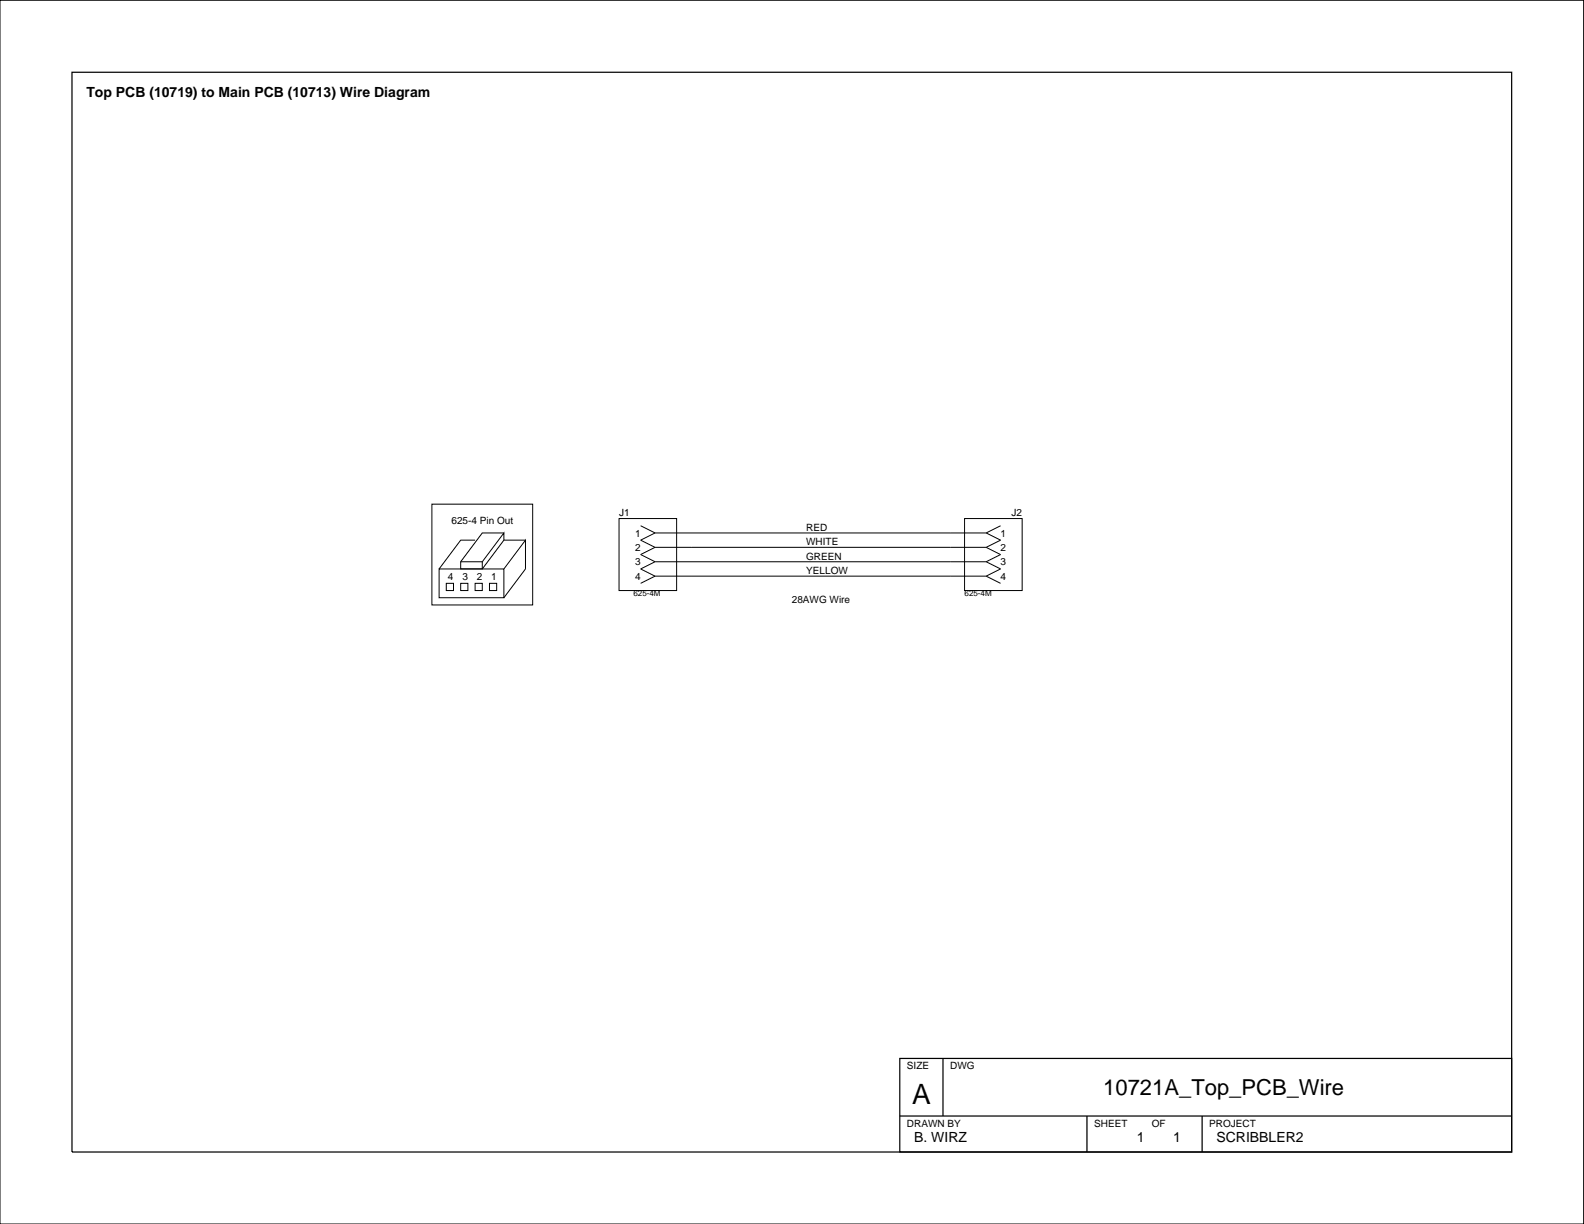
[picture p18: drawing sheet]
<svg xmlns="http://www.w3.org/2000/svg" width="279mm" height="216mm" viewBox="0 0 279 216" stroke-linecap="round" stroke-linejoin="round" font-family="sans-serif">
<defs><g id="words">
<text font-size="4.9" x="160.9" y="194.8">A</text>
<text font-size="3.9" x="194.6" y="193.2">10721A_Top_PCB_Wire</text>
<g font-size="2.5">
<text x="15.2" y="17.1">Top PCB (10719) to Main PCB (10713) Wire Diagram</text>
<text x="161.3" y="201.4">B. WIRZ</text>
<text x="200.5" y="201.4">1</text>
<text x="207" y="201.4">1</text>
<text x="214.6" y="201.4">SCRIBBLER2</text>
</g>
<g font-size="1.8">
<text x="79.6" y="92.4">625-4 Pin Out</text>
<text x="109.2" y="91.1">J1</text>
<text x="112" y="94.6">1</text>
<text x="142.2" y="93.6">RED</text>
<text x="176.5" y="94.6">1</text>
<text x="178.4" y="91.1">J2</text>
<text x="112" y="99.7">3</text>
<text x="112" y="97.2">2</text>
<text x="142.2" y="96.2">WHITE</text>
<text x="142.2" y="98.7">GREEN</text>
<text x="142.2" y="101.3">YELLOW</text>
<text x="176.5" y="99.7">3</text>
<text x="176.5" y="97.2">2</text>
<text x="79" y="102.3">4</text>
<text x="81.6" y="102.3">3</text>
<text x="84.1" y="102.3">2</text>
<text x="86.6" y="102.3">1</text>
<text x="112" y="102.3">4</text>
<text x="139.7" y="106.3">28AWG Wire</text>
<text x="176.5" y="102.3">4</text>
<text x="160" y="188.6">SIZE</text>
<text x="167.6" y="188.6">DWG</text>
<text x="160" y="198.8">DRAWN BY</text>
<text x="193" y="198.8">SHEET</text>
<text x="203.2" y="198.8">OF</text>
<text x="213.3" y="198.8">PROJECT</text>
</g>
<g font-size="1.4">
<text x="111.7" y="105.2">625-4M</text>
<text x="170.1" y="105.2">625-4M</text>
</g>
</g></defs>
<g fill="none" stroke="#000" stroke-width=".18">
<path d="M0 0h279.3v215.9h-279.3zM76.2 88.9h17.8v17.8h-17.8zM81.3 99.1h3.8v1.3h-3.8zM83.8 95.3h-2.5l-3.8 5.1M88.9 94h-3.8l-3.8 5.1M88.9 95.3l-3.8 5.1M92.7 95.3h-3.8v-1.3l-3.8 5.1M109.2 91.5h10.2v12.7h-10.2zM113 92.7l2.5 1.3M115.5 99.1h58.5M115.5 96.5h58.5M115.5 94h58.5"/>
<path d="M115.5 99.1l-2.5 1.3 2.5 1.2M115.5 96.5l-2.5 1.3 2.5 1.3M115.5 94l-2.5 1.3 2.5 1.2M170.1 91.5h10.2v12.7h-10.2zM174 99.1l2.5 1.3-2.5 1.2M174 96.5l2.5 1.3-2.5 1.3M174 94l2.5 1.3-2.5 1.2M176.5 92.7l-2.5 1.3M77.5 100.4h11.4v5h-11.4zM78.7 102.9h1.3v1.3h-1.3zM81.3 102.9h1.2v1.3h-1.2zM83.8 102.9h1.3v1.3h-1.3z"/>
<path d="M86.3 102.9h1.3v1.3h-1.3zM88.9 100.4l3.8-5.1v5.1l-3.8 5M115.5 101.6h58.5M115.5 101.6l-2.5 1.3M174 101.6l2.5 1.3"/>
</g>
<path d="M12.7 12.7h253.9v190.5h-253.9zM158.7 186.7h107.9v16.5h-107.9zM158.7 196.9h107.9M166.3 186.7v10.2M191.7 196.9v6.3M212 196.9v6.3" fill="none" stroke="#000" stroke-width=".22"/>
<use href="#words"/>
</svg>
